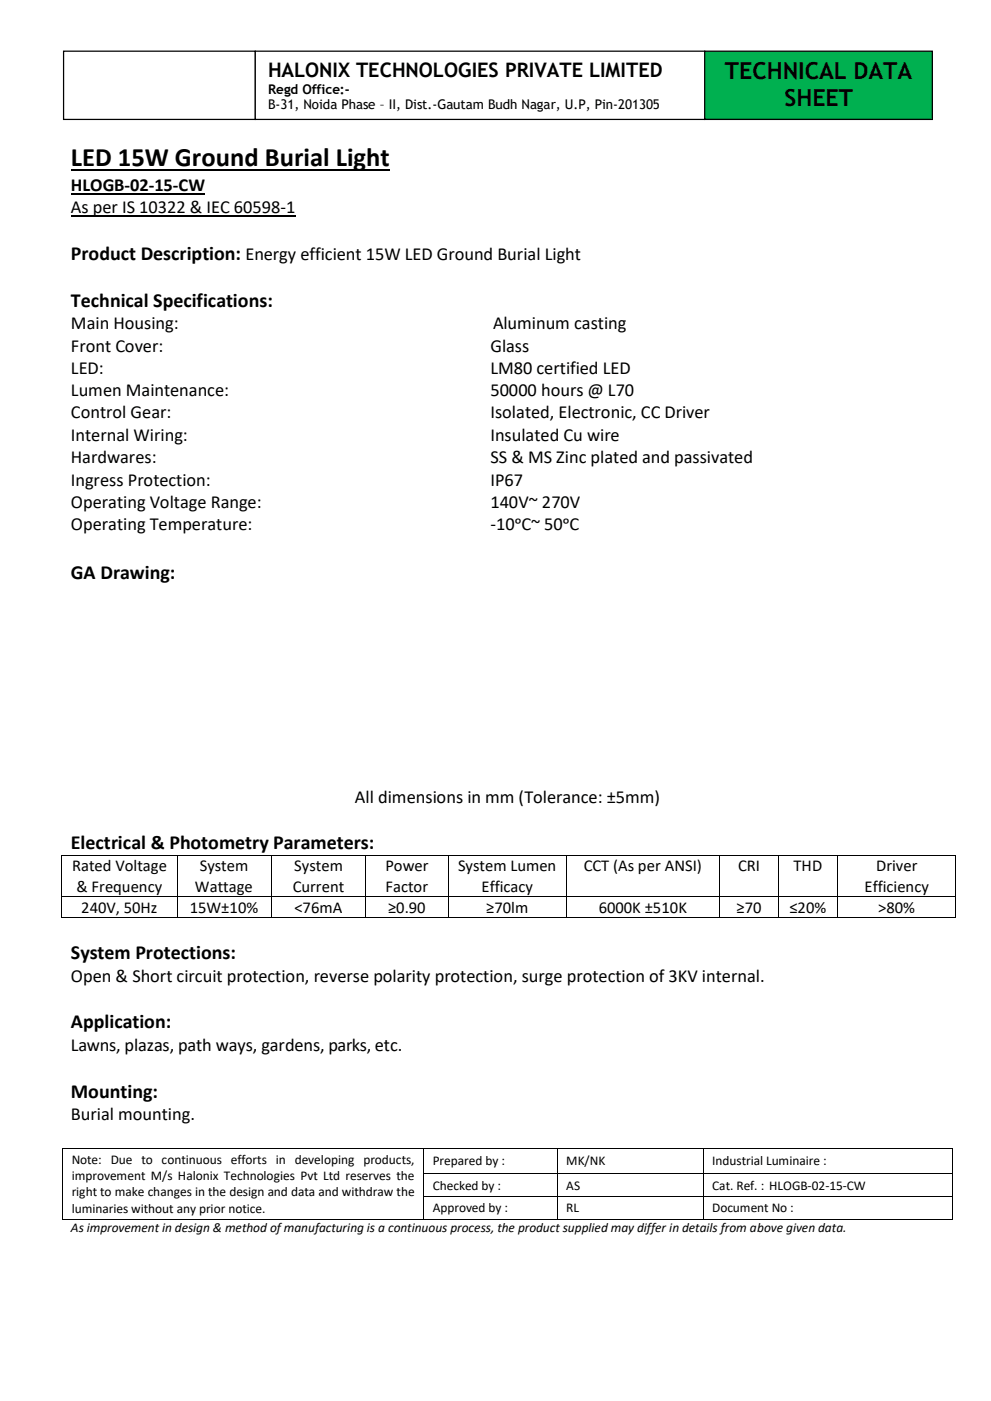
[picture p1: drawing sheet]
<svg xmlns="http://www.w3.org/2000/svg" width="210mm" height="297mm" viewBox="0 0 210 297" stroke-linecap="round" stroke-linejoin="round" font-family="sans-serif">
<defs><g id="words">
<text font-size="5.6" x="15" y="35.3">LED 15W Ground Burial Light</text>
<g font-size="5">
<text x="153.7" y="16.7">TECHNICAL DATA</text>
<text x="166.3" y="22.4">SHEET</text>
</g>
<g font-size="4.2">
<text x="56.8" y="16.3">HALONIX TECHNOLOGIES PRIVATE LIMITED</text>
<text x="15" y="55.1">Product Description: Energy efficient 15W LED Ground Burial Light</text>
<text x="15" y="65">Technical Specifications:</text>
<text x="15" y="122.7">GA Drawing:</text>
<text x="15" y="180">Electrical &amp; Photometry Parameters:</text>
<text x="15" y="203.3">System Protections:</text>
<text x="15" y="218">Application:</text>
<text x="15" y="232.6">Mounting:</text>
</g>
<g font-size="3.9">
<text x="15" y="40.5">HLOGB-02-15-CW</text>
<text x="15" y="45.2">As per IS 10322 &amp; IEC 60598-1</text>
<text x="15" y="69.8">Main Housing:</text>
<text x="104.5" y="69.8">Aluminum casting</text>
<text x="15" y="74.5">Front Cover:</text>
<text x="104" y="74.5">Glass</text>
<text x="15" y="79.3">LED:</text>
<text x="15" y="84">Lumen Maintenance:</text>
<text x="104" y="79.3">LM80 certified LED</text>
<text x="104" y="84">50000 hours @ L70</text>
<text x="15" y="88.7">Control Gear:</text>
<text x="104" y="88.7">Isolated, Electronic, CC Driver</text>
<text x="15" y="93.4">Internal Wiring:</text>
<text x="104" y="93.4">Insulated Cu wire</text>
<text x="15" y="98.2">Hardwares:</text>
<text x="104" y="98.2">SS &amp; MS Zinc plated and passivated</text>
<text x="15" y="102.9">Ingress Protection:</text>
<text x="15" y="107.7">Operating Voltage Range:</text>
<text x="104" y="102.9">IP67</text>
<text x="104" y="107.7">140V~ 270V</text>
<text x="15" y="112.4">Operating Temperature:</text>
<text x="104" y="112.4">-10ᵒC~ 50ᵒC</text>
<text x="75.2" y="170.1">All dimensions in mm (Tolerance: ±5mm)</text>
<text x="15" y="208.1">Open &amp; Short circuit protection, reverse polarity protection, surge protection of 3KV internal.</text>
<text x="15" y="222.8">Lawns, plazas, path ways, gardens, parks, etc.</text>
<text x="15" y="237.4">Burial mounting.</text>
</g>
<g font-size="3.5">
<text x="15.3" y="184.6">Rated Voltage</text>
<text x="42.3" y="184.6">System</text>
<text x="62.4" y="184.6">System</text>
<text x="81.7" y="184.6">Power</text>
<text x="97.1" y="184.6">System Lumen</text>
<text x="123.7" y="184.6">CCT (As per ANSI)</text>
<text x="156.5" y="184.6">CRI</text>
<text x="168.2" y="184.6">THD</text>
<text x="185.7" y="184.6">Driver</text>
<text x="16.2" y="189">&amp; Frequency</text>
<text x="41.3" y="189">Wattage</text>
<text x="62" y="189">Current</text>
<text x="81.7" y="189">Factor</text>
<text x="102.1" y="189">Efficacy</text>
<text x="183.3" y="189">Efficiency</text>
<text x="17.2" y="193.4">240V, 50Hz</text>
<text x="40.2" y="193.4">15W±10%</text>
<text x="62.4" y="193.4">&lt;76mA</text>
<text x="82.3" y="193.4">≥0.90</text>
<text x="103.1" y="193.4">≥70lm</text>
<text x="126.9" y="193.4">6000K ±510K</text>
<text x="156.1" y="193.4">≥70</text>
<text x="167.3" y="193.4">≤20%</text>
<text x="186.1" y="193.4">&gt;80%</text>
</g>
<g font-size="2.8">
<text x="56.8" y="19.9">Regd Office:-</text>
<text x="56.8" y="23.2">B-31, Noida Phase – II, Dist.-Gautam Budh Nagar, U.P, Pin-201305</text>
<text x="15.2" y="246.6">Note: Due to continuous efforts in developing products,</text>
<text x="15.2" y="250.1">improvement M/s Halonix Technologies Pvt Ltd reserves the</text>
<text x="91.7" y="247">Prepared by :</text>
<text x="120" y="247">MK/NK</text>
<text x="151" y="247">Industrial Luminaire :</text>
<text x="15.2" y="253.5">right to make changes in the design and data and withdraw the</text>
<text x="15.2" y="257">luminaries without any prior notice.</text>
<text x="91.7" y="252.1">Checked by :</text>
<text x="91.7" y="257">Approved by :</text>
<text x="120" y="252.1">AS</text>
<text x="120" y="257">RL</text>
<text x="151" y="252.1">Cat. Ref. : HLOGB-02-15-CW</text>
<text x="151" y="257">Document No :</text>
<text x="15" y="261.1">As improvement in design &amp; method of manufacturing is a continuous process, the product supplied may differ in details from above given data.</text>
</g>
</g></defs>
<path d="M15 36.1h67.6" fill="none" stroke="#000" stroke-width=".38"/>
<path d="M15 41h28.4M15 45.8h47.6" fill="none" stroke="#000" stroke-width=".25"/>
<g fill="#000">
<path d="M13 181.1h.2v.2h-.2z" fill-rule="evenodd"/>
<path d="M13 181.1h.2v.2h-.2z" fill-rule="evenodd"/>
<path d="M13 189.9h.2v.2h-.2z" fill-rule="evenodd"/>
<path d="M13 194.4h.2v.2h-.2z" fill-rule="evenodd"/>
<path d="M13 194.4h.2v.2h-.2z" fill-rule="evenodd"/>
<path d="M37.5 181.1h.1v.2h-.1z" fill-rule="evenodd"/>
<path d="M37.5 189.9h.1v.2h-.1z" fill-rule="evenodd"/>
<path d="M37.5 194.4h.1v.2h-.1z" fill-rule="evenodd"/>
<path d="M57.5 181.1h.1v.2h-.1z" fill-rule="evenodd"/>
<path d="M57.5 189.9h.1v.2h-.1z" fill-rule="evenodd"/>
<path d="M57.5 194.4h.1v.2h-.1z" fill-rule="evenodd"/>
<path d="M77.5 181.1h.2v.2h-.2z" fill-rule="evenodd"/>
<path d="M77.5 189.9h.2v.2h-.2z" fill-rule="evenodd"/>
<path d="M77.5 194.4h.2v.2h-.2z" fill-rule="evenodd"/>
<path d="M95 181.1h.1v.2h-.1z" fill-rule="evenodd"/>
<path d="M95 189.9h.1v.2h-.1z" fill-rule="evenodd"/>
<path d="M95 194.4h.1v.2h-.1z" fill-rule="evenodd"/>
<path d="M120 181.1h.2v.2h-.2z" fill-rule="evenodd"/>
<path d="M120 189.9h.2v.2h-.2z" fill-rule="evenodd"/>
<path d="M120 194.4h.2v.2h-.2z" fill-rule="evenodd"/>
<path d="M152.5 181.1h.2v.2h-.2z" fill-rule="evenodd"/>
<path d="M152.5 189.9h.2v.2h-.2z" fill-rule="evenodd"/>
<path d="M152.5 194.4h.2v.2h-.2z" fill-rule="evenodd"/>
<path d="M165 181.1h.2v.2h-.2z" fill-rule="evenodd"/>
<path d="M165 189.9h.2v.2h-.2z" fill-rule="evenodd"/>
<path d="M165 194.4h.2v.2h-.2z" fill-rule="evenodd"/>
<path d="M177.5 181.1h.2v.2h-.2z" fill-rule="evenodd"/>
<path d="M177.5 189.9h.2v.2h-.2z" fill-rule="evenodd"/>
<path d="M177.5 194.4h.2v.2h-.2z" fill-rule="evenodd"/>
<path d="M202.5 181.1h.2v.2h-.2z" fill-rule="evenodd"/>
<path d="M202.5 181.1h.2v.2h-.2z" fill-rule="evenodd"/>
<path d="M202.5 189.9h.2v.2h-.2z" fill-rule="evenodd"/>
<path d="M202.5 194.4h.2v.2h-.2z" fill-rule="evenodd"/>
<path d="M202.5 194.4h.2v.2h-.2z" fill-rule="evenodd"/>
<path d="M13.2 243.2h.2v.2h-.2z" fill-rule="evenodd"/>
<path d="M13.2 243.2h.2v.2h-.2z" fill-rule="evenodd"/>
<path d="M13.2 248.7h.2v.1h-.2z" fill-rule="evenodd"/>
<path d="M13.2 253.6h.2v.1h-.2z" fill-rule="evenodd"/>
<path d="M13.2 258.3h.2v.2h-.2z" fill-rule="evenodd"/>
<path d="M13.2 258.3h.2v.2h-.2z" fill-rule="evenodd"/>
<path d="M89.7 243.2h.2v.2h-.2z" fill-rule="evenodd"/>
<path d="M89.7 248.7h.2v.1h-.2z" fill-rule="evenodd"/>
<path d="M89.7 253.6h.2v.1h-.2z" fill-rule="evenodd"/>
<path d="M89.7 258.3h.2v.2h-.2z" fill-rule="evenodd"/>
<path d="M118.1 243.2h.2v.2h-.2z" fill-rule="evenodd"/>
<path d="M118.1 248.7h.2v.1h-.2z" fill-rule="evenodd"/>
<path d="M118.1 253.6h.2v.1h-.2z" fill-rule="evenodd"/>
<path d="M118.1 258.3h.2v.2h-.2z" fill-rule="evenodd"/>
<path d="M149 243.2h.1v.2h-.1z" fill-rule="evenodd"/>
<path d="M149 248.7h.1v.1h-.1z" fill-rule="evenodd"/>
<path d="M149 253.6h.1v.1h-.1z" fill-rule="evenodd"/>
<path d="M149 258.3h.1v.2h-.1z" fill-rule="evenodd"/>
<path d="M201.8 243.2h.1v.2h-.1z" fill-rule="evenodd"/>
<path d="M201.8 243.2h.1v.2h-.1z" fill-rule="evenodd"/>
<path d="M201.8 248.7h.1v.1h-.1z" fill-rule="evenodd"/>
<path d="M201.8 253.6h.1v.1h-.1z" fill-rule="evenodd"/>
<path d="M201.8 258.3h.1v.2h-.1z" fill-rule="evenodd"/>
<path d="M201.8 258.3h.1v.2h-.1z" fill-rule="evenodd"/>
</g>
<g fill="none" stroke="#000" stroke-width=".21">
<path d="M13.1 181.3v8.6M13.1 190.1v4.3M13.2 181.2h24.3M13.2 190h24.3M13.2 194.5h24.3M37.6 181.3v8.6M37.6 190.1v4.3M37.6 181.2h19.9M37.6 190h19.9M37.6 194.5h19.9M57.5 181.3v8.6M57.5 190.1v4.3"/>
<path d="M57.6 181.2h19.9M57.6 190h19.9M57.6 194.5h19.9M77.6 181.3v8.6M77.6 190.1v4.3M77.7 181.2h17.3M77.7 190h17.3M77.7 194.5h17.3M95.1 181.3v8.6M95.1 190.1v4.3M95.1 181.2h24.9M95.1 190h24.9"/>
<path d="M95.1 194.5h24.9M120.1 181.3v8.6M120.1 190.1v4.3M120.2 181.2h32.3M120.2 190h32.3M120.2 194.5h32.3M152.6 181.3v8.6M152.6 190.1v4.3M152.7 181.2h12.3M152.7 190h12.3M152.7 194.5h12.3M165.1 181.3v8.6"/>
<path d="M165.1 190.1v4.3M165.2 181.2h12.3M165.2 190h12.3M165.2 194.5h12.3M177.6 181.3v8.6M177.6 190.1v4.3M177.7 181.2h24.8M177.7 190h24.8M177.7 194.5h24.8M202.6 181.3v8.6M202.6 190.1v4.3M13.3 243.4v5.3"/>
<path d="M13.3 248.8v4.8M13.3 253.7v4.6M13.4 243.3h76.3M13.4 258.4h76.3M89.8 243.4v5.3M89.8 248.8v4.8M89.8 253.7v4.6M89.9 243.3h28.2M89.9 248.7h28.2M89.9 253.7h28.2M89.9 258.4h28.2M118.2 243.4v5.3"/>
<path d="M118.2 248.8v4.8M118.2 253.7v4.6M118.3 243.3h30.7M118.3 248.7h30.7M118.3 253.7h30.7M118.3 258.4h30.7M149 243.4v5.3M149 248.8v4.8M149 253.7v4.6M149.1 243.3h52.7M149.1 248.7h52.7M149.1 253.7h52.7"/>
<path d="M149.1 258.4h52.7M201.8 243.4v5.3M201.8 248.8v4.8M201.8 253.7v4.6"/>
</g>
<path d="M149.4 10.8h48.2v14.5h-48.2z" fill-rule="evenodd" fill="#00b050"/>
<path d="M149.4 10.8h48.2v14.5h-48.2z" fill="none" stroke="#000" stroke-width=".26"/>
<path d="M13.5 10.8h40.6v14.5h-40.6z" fill-rule="evenodd" fill="#fff"/>
<path d="M13.5 10.8h40.6v14.5h-40.6z" fill="none" stroke="#000" stroke-width=".26"/>
<path d="M54.1 10.8h95.3v14.5h-95.3z" fill-rule="evenodd" fill="#fff"/>
<path d="M54.1 10.8h95.3v14.5h-95.3z" fill="none" stroke="#000" stroke-width=".26"/>
<use href="#words"/>
</svg>
